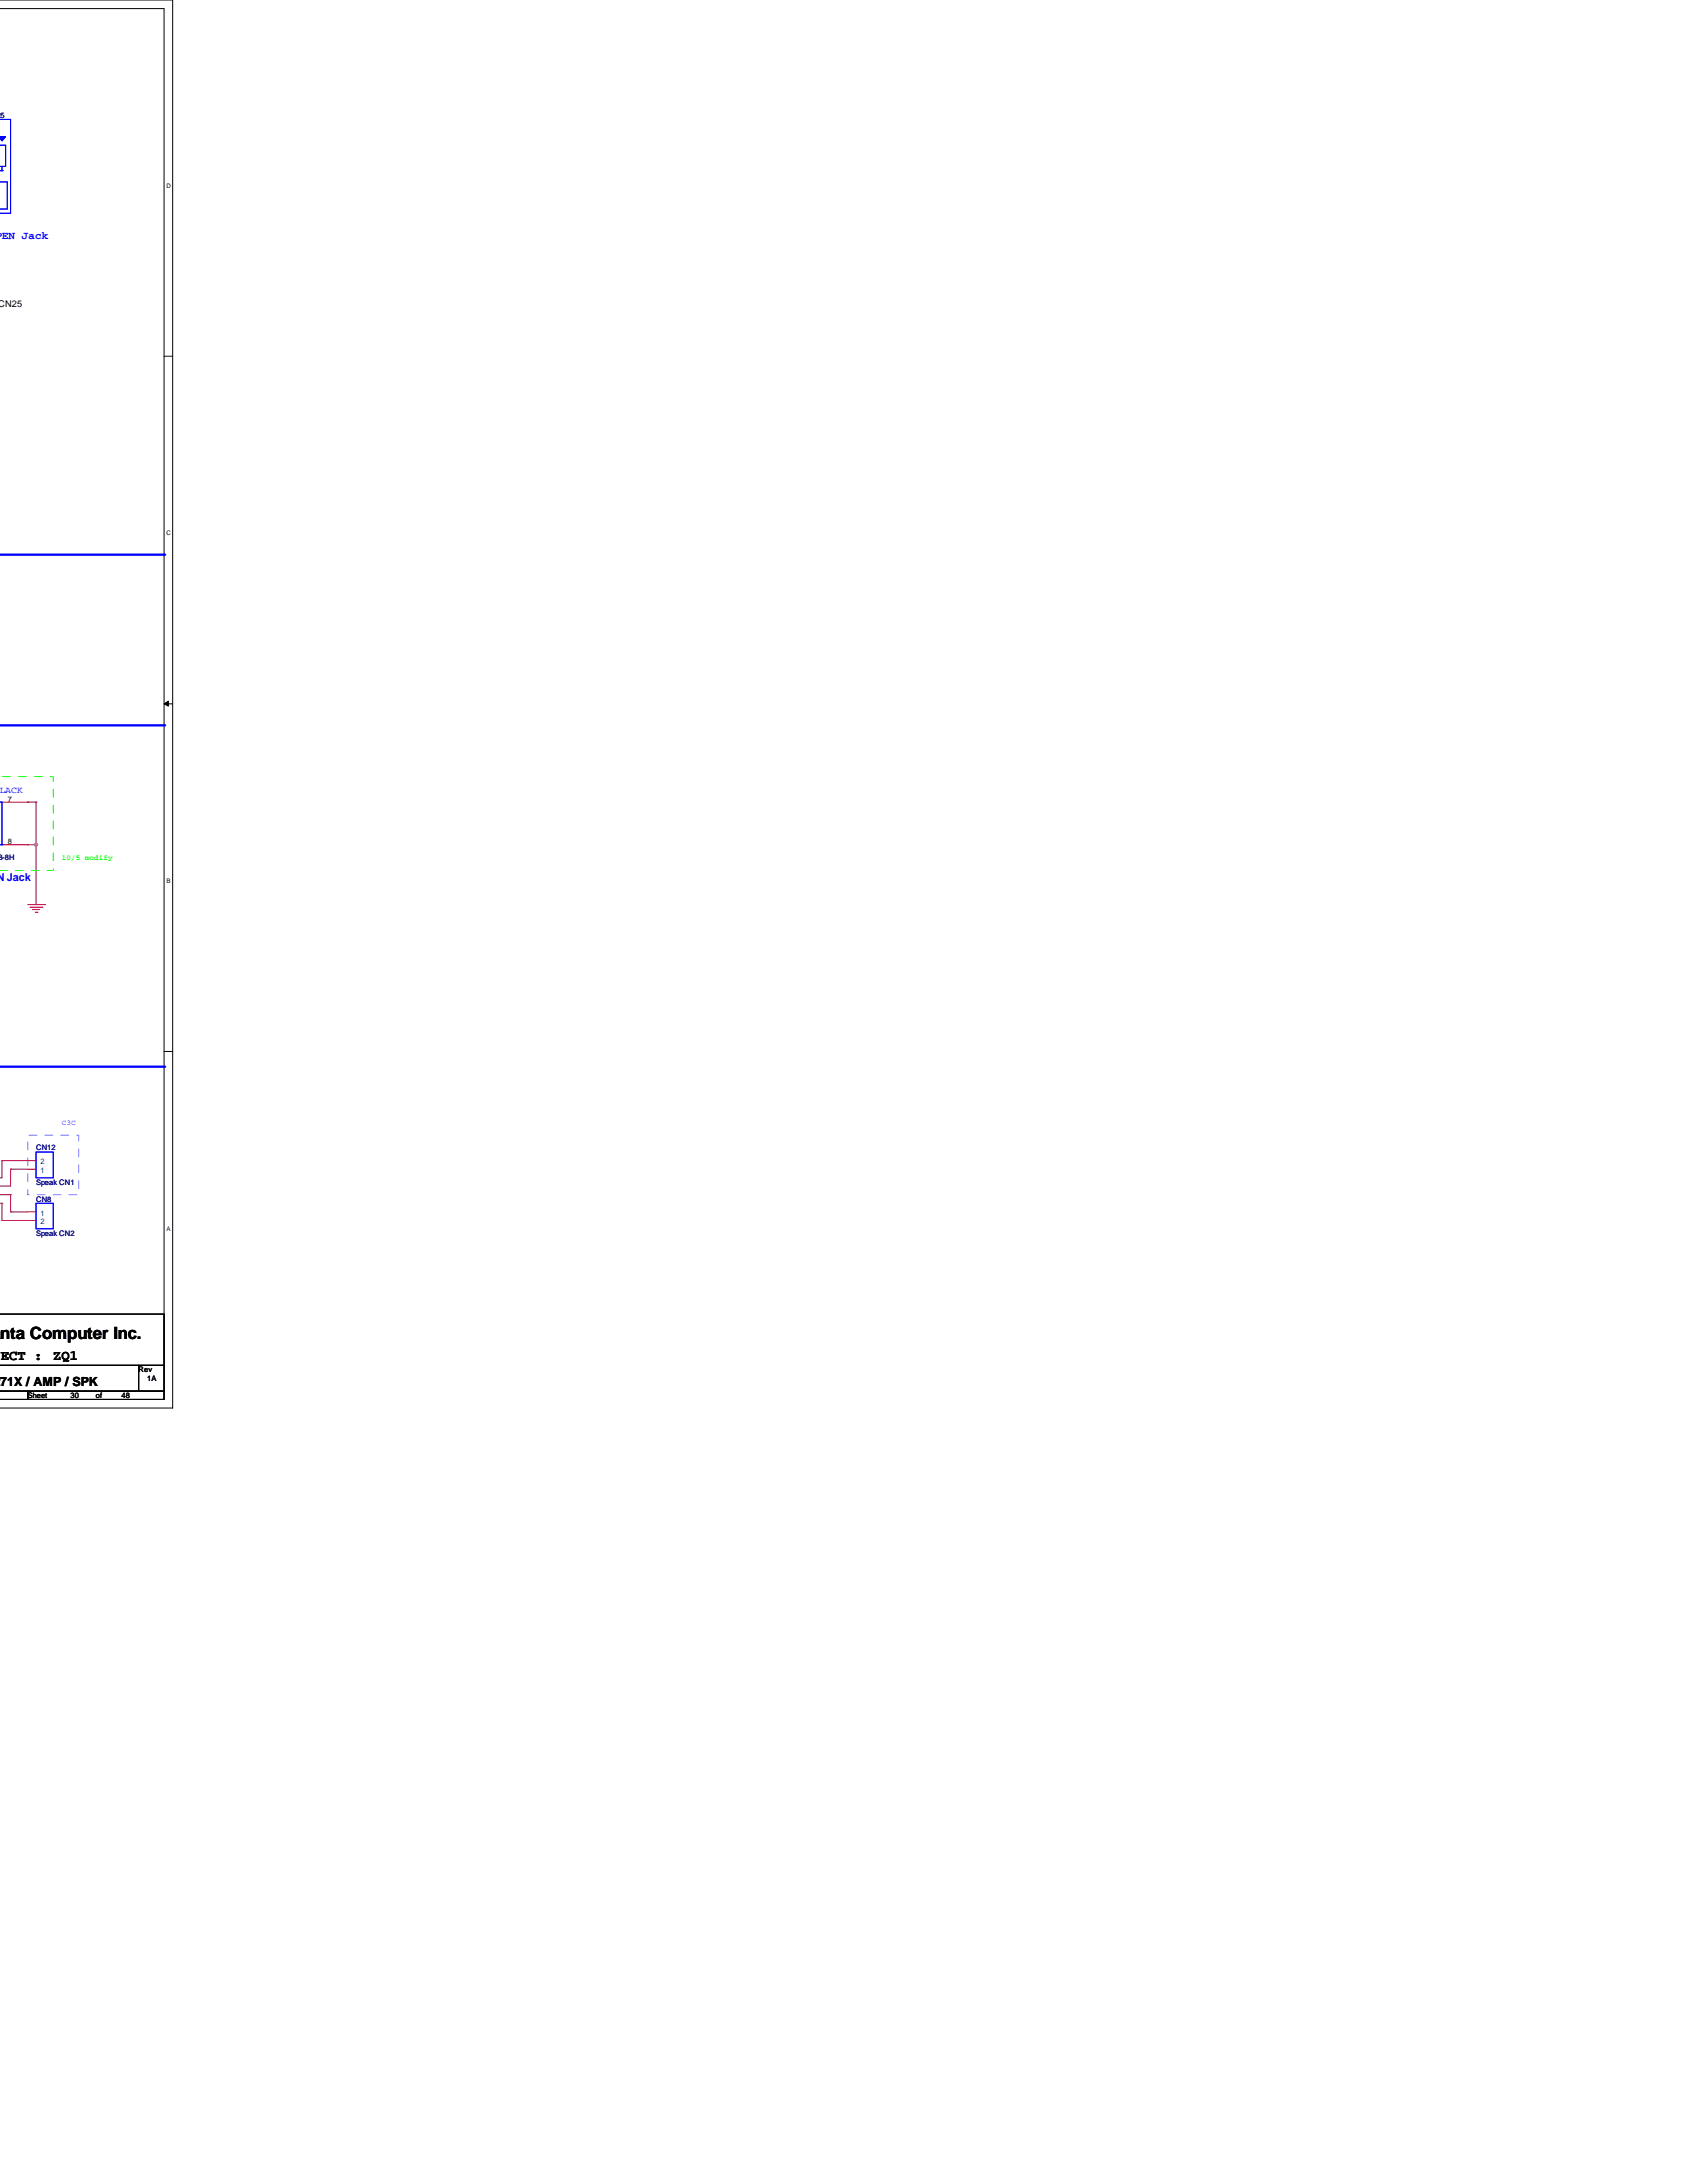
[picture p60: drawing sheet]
<svg xmlns="http://www.w3.org/2000/svg" width="216mm" height="279mm" viewBox="0 0 216 279" stroke-linecap="round" stroke-linejoin="round" font-family="sans-serif">
<defs><g id="words">
<text font-size="2.2" x="0" y="171.3">nta Computer Inc.</text>
<g font-size="1.8">
<text x="-.9" y="174.1">JECT :</text>
<text x="6.8" y="174.1">ZQ1</text>
</g>
<text font-size="1.6" x="-.8" y="177.4">271X / AMP / SPK</text>
<g font-size="1.4" fill="#00f">
<text x="-.6" y="30.6">PEN Jack</text>
<text x="-.5" y="112.7">N Jack</text>
</g>
<text font-size="1.2" x="-.9" y="39.3">r CN25</text>
<text font-size="1.2" fill="#00f" x="-.8" y="101.5">BLACK</text>
<g font-size="1" fill="#000080">
<text x="-.5" y="15.1">25</text>
<text x="-.9" y="110.1">3B-8H</text>
<text x="4.6" y="147.2">CN12</text>
<text x="4.6" y="151.6">Speak CN1</text>
<text x="4.6" y="153.8">CN8</text>
<text x="4.6" y="158.2">Speak CN2</text>
</g>
<g font-size="1">
<text x="1" y="102.6">7</text>
<text x="1" y="108.1">8</text>
<text x="3.6" y="178.9">Sheet</text>
<text x="9" y="178.9">30</text>
<text x="12.3" y="178.9">of</text>
<text x="15.5" y="178.9">48</text>
<text x="17.7" y="175.6">Rev</text>
<text x="18.8" y="176.7">1A</text>
</g>
<text font-size="1" fill="#0f0" x="7.9" y="110.1">10/5 modify</text>
<text font-size="1" fill="#8080ff" x="7.9" y="143.9">C3C</text>
<g font-size="1" fill="#004080">
<text x="5.2" y="149">2</text>
<text x="5.2" y="150.1">1</text>
<text x="5.2" y="155.6">1</text>
<text x="5.2" y="156.7">2</text>
</g>
<g font-size=".8">
<text x="21.3" y="24">D</text>
<text x="21.3" y="68.5">C</text>
<text x="21.3" y="113">B</text>
<text x="21.3" y="157.5">A</text>
</g>
</g></defs>
<path d="M-.1 0h22.2v180.2h-22.2M-.1 1.1h21.1v178h-21.1" fill="none" stroke="#000" stroke-width=".13"/>
<g fill="#fff">
<path d="M21.3 23.3h.5v.9h-.5z"/>
<path d="M21.3 67.8h.5v.9h-.5z"/>
</g>
<path d="M21 45.6h1.1" fill="none" stroke="#000" stroke-width=".13"/>
<path d="M21.3 112.3h.5v.9h-.5z" fill="#fff"/>
<path d="M21 90.1l.5-.4v.7zM21 90.1h1.1" fill="none" stroke="#000" stroke-width=".13"/>
<path d="M21 90.1l.5-.4v.7z" fill="#000"/>
<path d="M21.3 156.8h.5v.9h-.5z" fill="#fff"/>
<path d="M21 134.6h1.1" fill="none" stroke="#000" stroke-width=".13"/>
<path d="M4.6 108.1h.1M4.6 102.7h.1M4.6 102.7v13.1M-.1 152.9h1.5M-.1 151.8h1.5M0 154h.3M0 150.7h.3" fill="none" stroke="#800040" stroke-width=".13"/>
<path d="M4.5 108h.3v.1v.2h-.2h-.1z" fill-rule="evenodd" fill="#f0f"/>
<path d="M4.5 108h.3v.1v.2h-.2h-.1z" fill="none" stroke="#f0f" stroke-width=".13"/>
<g fill="none" stroke="#800040" stroke-width=".13">
<path d="M3.6 108.1h.1M3.6 102.7h.1M3.6 108.1h1M3.6 102.7h1M.3 148.5h.1M.3 156.2h.1M.3 154h.1M.3 148.5v2.2M.3 154v2.2M.3 148.5h3.3M.3 156.2h3.3M1.4 149.6h.1"/>
<path d="M1.4 155.1h.1M1.4 152.9h.1M1.4 149.6h2.2M1.4 149.6v2.2M1.4 152.9v2.2M1.4 155.1h2.2"/>
</g>
<path d="M3.6 115.8h2.1M3.9 116.1h1.5M4.2 116.4h.1M4.2 116.4h.9M4.5 116.8h.2M4.7 116.8h.1M5.4 116.1h.1M5.7 115.8h.1M3.6 149.6h1M3.6 148.5h1" fill="none" stroke="#f00" stroke-width=".13"/>
<path d="M-.1 168.2h21.1v6.6h-21.1h17.8v3.3h-17.8h3.7v1h-3.7M3.6 178.1h17.4v1h-17.4zM17.7 174.8h3.3v3.3h-3.3z" fill="none" stroke="#000" stroke-width=".13"/>
<path d="M0 71h21M21 71h.1M0 92.8h21M21 92.8h.1M-.1 136.5h21.1M21 136.5h.1" fill="none" stroke="#00f" stroke-width=".3"/>
<path d="M-.1 111.4h6.9v-12h-6.8" fill="none" stroke="#0f0" stroke-width=".13" stroke-dasharray="1 1 1 1 1 1 1 1"/>
<path d="M3.6 145.3h6.5v7.6h-6.5z" fill="none" stroke="#8080ff" stroke-width=".13" stroke-dasharray="1 1 1 1 1 1 1 1" stroke-dashoffset="896.9"/>
<path d="M-.1 18.6h.8v2.7h-.8M-.1 15.3h1.5v12h-1.5M-.1 23.3h1v3.5h-1M0 21.8h.3M.3 21.8h.1M.3 21.3v.5M4.6 147.4h2.2v3.3h-2.2z" fill="none" stroke="#00f" stroke-width=".13"/>
<path d="M-.1 17.5h.8l-.4 .5z" fill-rule="evenodd" fill="#00f"/>
<path d="M-.1 18.6h.8v2.7h-.8M-.1 15.3h1.5v12h-1.5M.7 17.5h-.8h.8l-.4 .5-.4-.4M-.1 23.3h1v3.5h-1M0 21.8h.3M.3 21.8h.1M.3 21.3v.5" fill="none" stroke="#00f" stroke-width=".13"/>
<path d="M-.1 17.5h.8l-.4 .5z" fill-rule="evenodd" fill="#00f"/>
<path d="M.7 17.5h-.8h.8l-.4 .5-.4-.4M0 102.7h.3v5.4M0 108.1h.3M.3 108.1h.1M4.6 154h2.2v3.3h-2.2z" fill="none" stroke="#00f" stroke-width=".13"/>
<path d="M.3 102.7h3.3M.3 108.1h3.3M3.6 155.1h1M3.6 156.2h1" fill="none" stroke="#f00" stroke-width=".13"/>
<path d="M4.5 108h.3v.1v.2h-.2h-.1z" fill-rule="evenodd" fill="#f0f"/>
<path d="M4.5 108h.3v.1v.2h-.2h-.1z" fill="none" stroke="#f0f" stroke-width=".13"/>
<use href="#words"/>
</svg>
